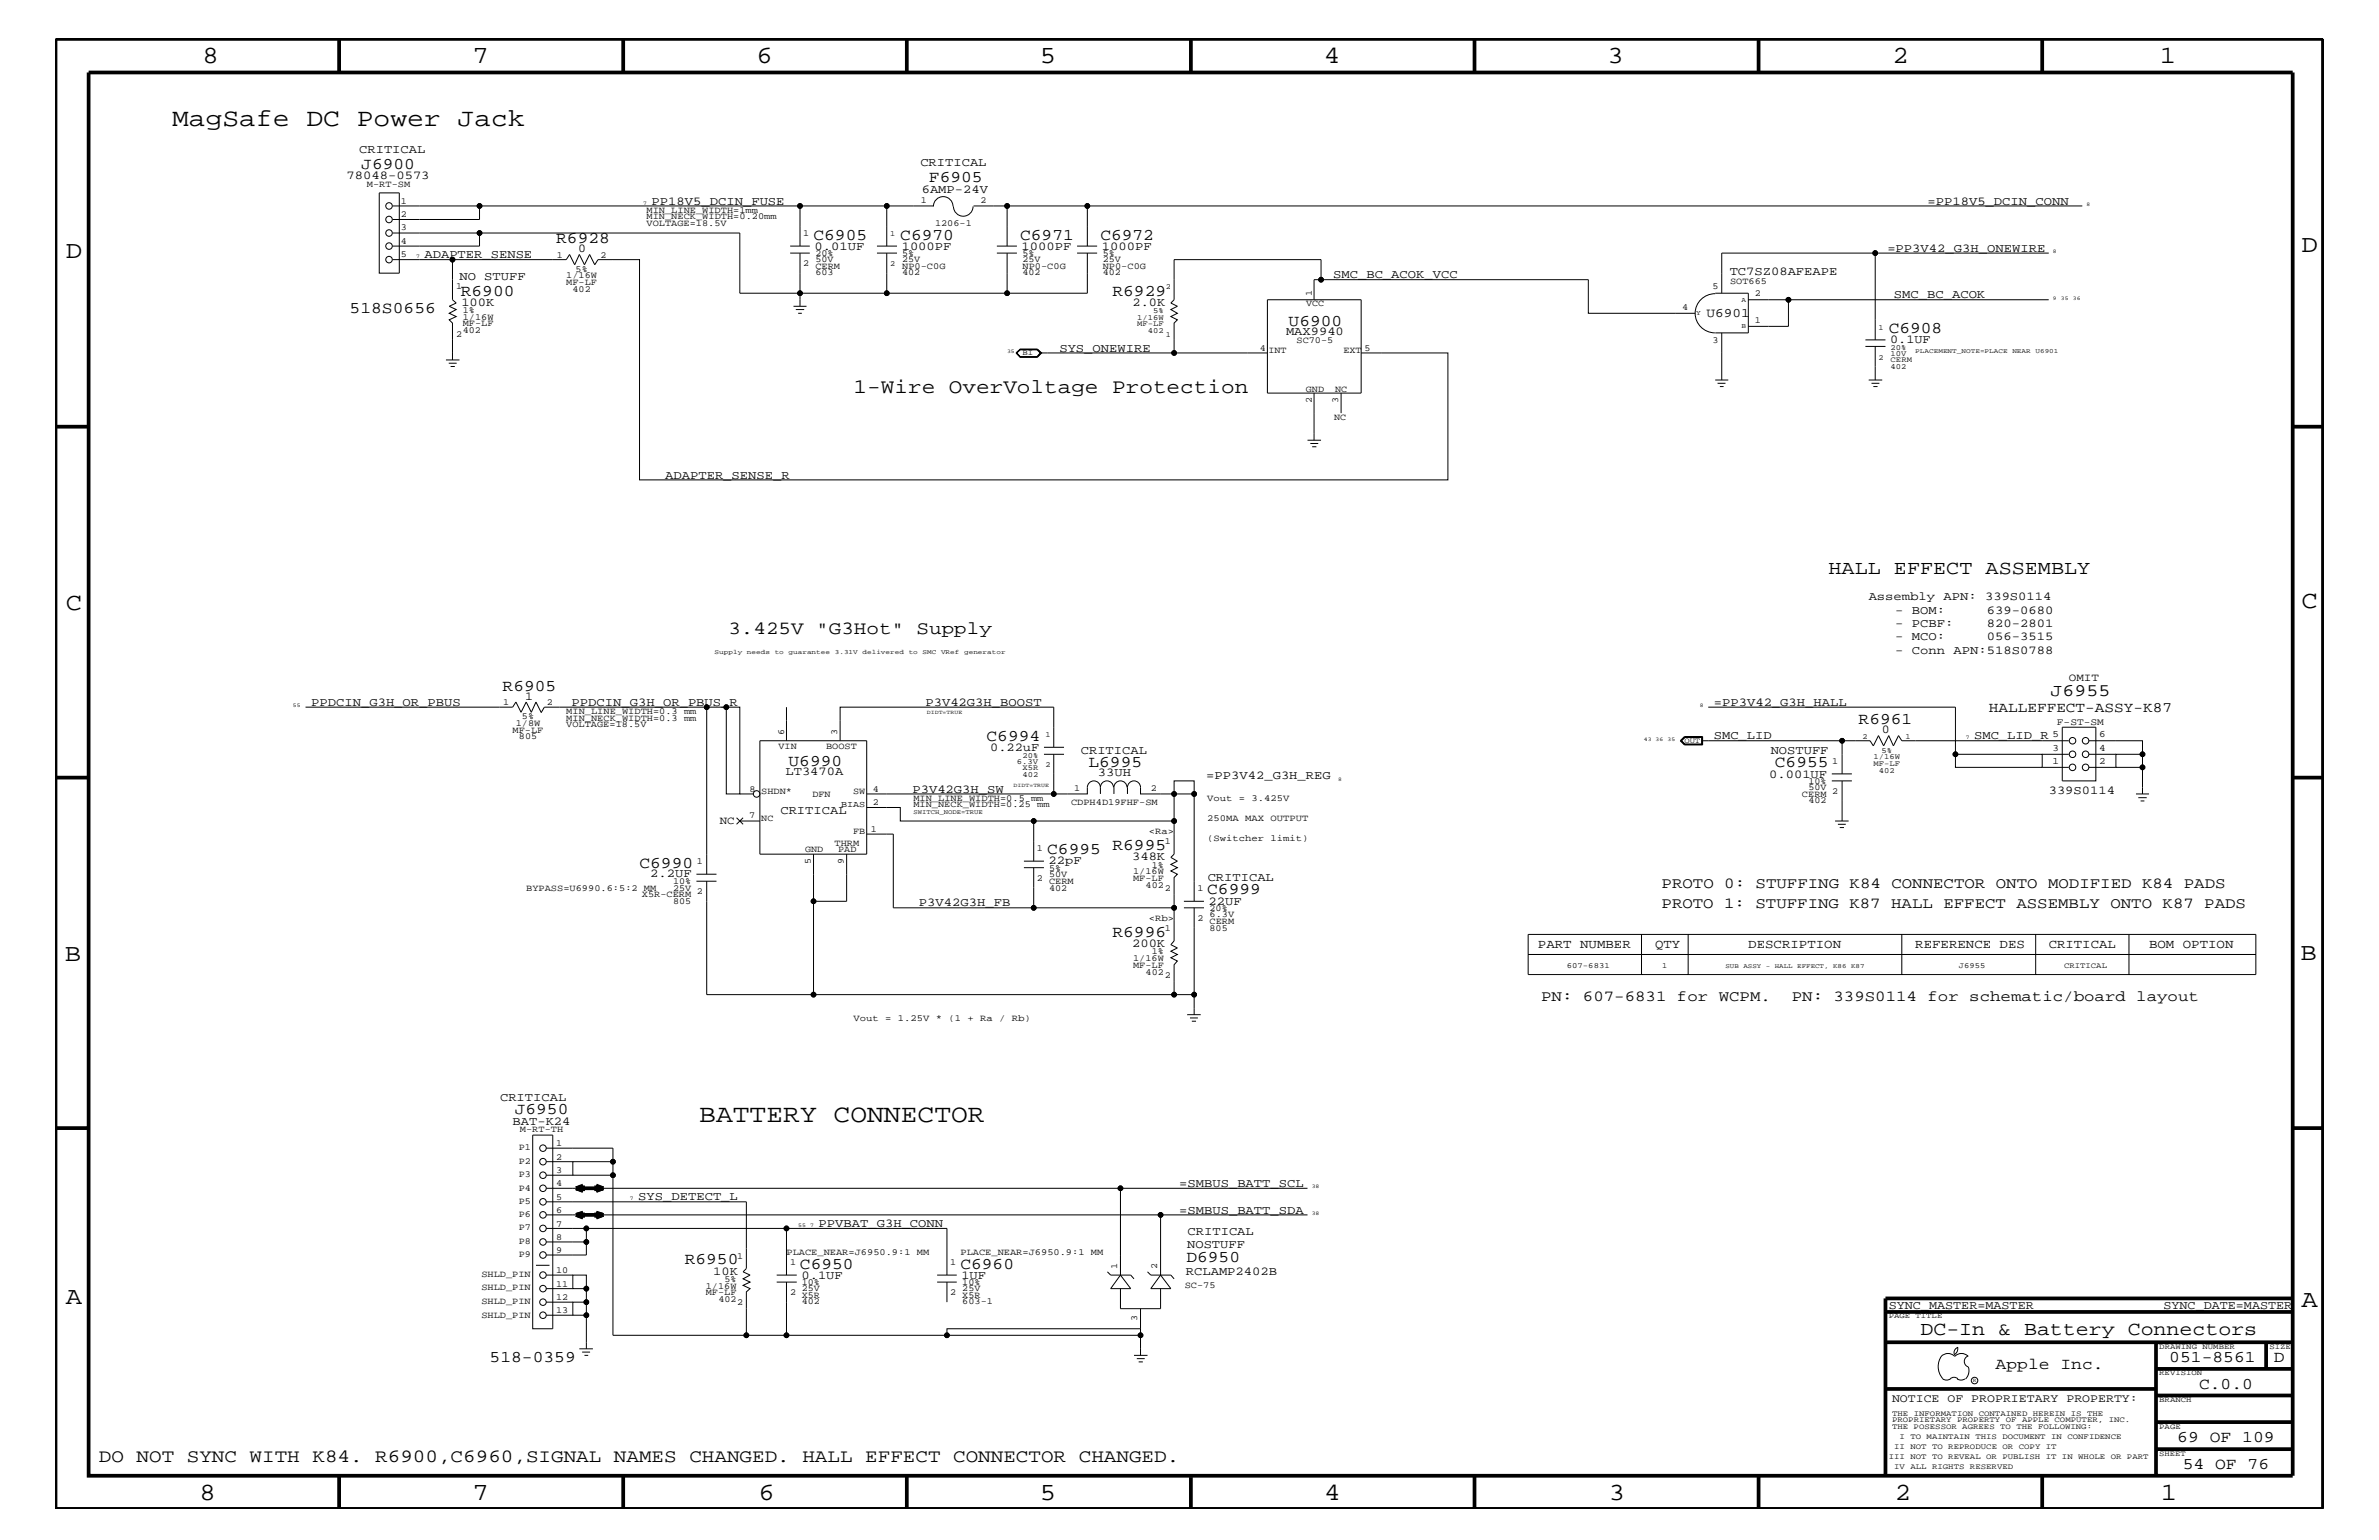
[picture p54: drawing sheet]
<svg xmlns="http://www.w3.org/2000/svg" width="432mm" height="279mm" viewBox="0 0 432 279" stroke-linecap="round" stroke-linejoin="round" font-family="sans-serif">
<defs><g id="words">
<g font-size="4.6">
<text x="31.2" y="22.9">MagSafe DC Power Jack</text>
<text x="126.9" y="203.5">BATTERY CONNECTOR</text>
</g>
<g font-size="4.5">
<text x="36.7" y="11.5">8</text>
<text x="85.8" y="11.5">7</text>
<text x="137.3" y="11.5">6</text>
<text x="188.7" y="11.5">5</text>
<text x="240.3" y="11.5">4</text>
<text x="291.8" y="11.5">3</text>
<text x="343.5" y="11.5">2</text>
<text x="392" y="11.5">1</text>
<text x="11.9" y="46.8">D</text>
<text x="417.7" y="45.7">D</text>
<text x="11.9" y="110.6">C</text>
<text x="417.7" y="110.3">C</text>
<text x="11.8" y="174.3">B</text>
<text x="417.6" y="174.2">B</text>
<text x="11.9" y="236.7">A</text>
<text x="417.7" y="237.1">A</text>
<text x="36.2" y="272.1">8</text>
<text x="85.8" y="272.1">7</text>
<text x="137.7" y="272.1">6</text>
<text x="188.7" y="272.1">5</text>
<text x="240.4" y="272.1">4</text>
<text x="292" y="272.1">3</text>
<text x="343.9" y="272.1">2</text>
<text x="392.2" y="272.1">1</text>
</g>
<text font-size="3.7" x="154.9" y="71.3">1-Wire OverVoltage Protection</text>
<g font-size="3.6">
<text x="331.9" y="104.1">HALL EFFECT ASSEMBLY</text>
<text x="348.6" y="242.3">DC-In &amp; Battery Connectors</text>
</g>
<g font-size="3.4">
<text x="132.2" y="115">3.425V &quot;G3Hot&quot; Supply</text>
<text x="17.9" y="265.3">DO NOT SYNC WITH K84. R6900,C6960,SIGNAL NAMES CHANGED. HALL EFFECT CONNECTOR CHANGED.</text>
</g>
<text font-size="3.2" x="372.2" y="126.4">J6955</text>
<g font-size="3">
<text x="65.6" y="30.6">J6900</text>
<text x="168.6" y="33">F6905</text>
<text x="101" y="44.1">R6928</text>
<text x="147.7" y="43.5">C6905</text>
<text x="163.4" y="43.5">C6970</text>
<text x="185.2" y="43.5">C6971</text>
<text x="199.7" y="43.5">C6972</text>
<text x="83.7" y="53.6">R6900</text>
<text x="201.9" y="53.6">R6929</text>
<text x="63.5" y="56.8">518S0656</text>
<text x="233.9" y="59.1">U6900</text>
<text x="342.8" y="60.4">C6908</text>
<text x="91.2" y="125.3">R6905</text>
<text x="337.4" y="131.3">R6961</text>
<text x="179.1" y="134.4">C6994</text>
<text x="143.1" y="139">U6990</text>
<text x="197.6" y="139.1">L6995</text>
<text x="322.2" y="139.2">C6955</text>
<text x="190.1" y="155">C6995</text>
<text x="201.9" y="154.3">R6995</text>
<text x="116.1" y="157.4">C6990</text>
<text x="219.1" y="162.2">C6999</text>
<text x="201.9" y="170">R6996</text>
<text x="93.4" y="202.1">J6950</text>
<text x="124.3" y="229.4">R6950</text>
<text x="145.2" y="230.2">C6950</text>
<text x="174.3" y="230.2">C6960</text>
<text x="215.3" y="229">D6950</text>
<text x="88.9" y="247.1">518-0359</text>
<text x="362.2" y="248.4">Apple Inc.</text>
<text x="393.7" y="247.1">051-8561</text>
<text x="399.2" y="252">C.0.0</text>
<text x="412.7" y="247.1">D</text>
<text x="395.2" y="261.6">69 OF 109</text>
<text x="396.2" y="266.6">54 OF 76</text>
</g>
<g font-size="2.8">
<text x="301.6" y="161.1">PROTO 0: STUFFING K84 CONNECTOR ONTO MODIFIED K84 PADS</text>
<text x="301.6" y="164.7">PROTO 1: STUFFING K87 HALL EFFECT ASSEMBLY ONTO K87 PADS</text>
<text x="279.7" y="181.6">PN: 607-6831 for WCPM.</text>
<text x="325.2" y="181.6">PN: 339S0114 for schematic/board layout</text>
</g>
<text font-size="2.6" x="361" y="129.1">HALLEFFECT-ASSY-K87</text>
<text font-size="2.4" x="309.8" y="57.4">U6901</text>
<g font-size="2.3">
<text x="279.1" y="172">PART NUMBER</text>
<text x="300.4" y="172">QTY</text>
<text x="317.3" y="172">DESCRIPTION</text>
<text x="347.6" y="172">REFERENCE DES</text>
<text x="371.9" y="172">CRITICAL</text>
<text x="390.1" y="172">BOM OPTION</text>
</g>
<g font-size="2.2">
<text x="65.2" y="27.7">CRITICAL</text>
<text x="62.9" y="32.5">78048-0573</text>
<text x="167" y="30.2">CRITICAL</text>
<text x="167.3" y="35">6AMP-24V</text>
<text x="118.3" y="37.2">PP18V5_DCIN_FUSE</text>
<text x="349.8" y="37.2">=PP18V5_DCIN_CONN</text>
<text x="77" y="46.8">ADAPTER_SENSE</text>
<text x="104.9" y="45.7">0</text>
<text x="147.8" y="45.3">0.01UF</text>
<text x="163.7" y="45.3">1000PF</text>
<text x="185.4" y="45.3">1000PF</text>
<text x="200" y="45.3">1000PF</text>
<text x="342.6" y="45.7">=PP3V42_G3H_ONEWIRE</text>
<text x="83.4" y="50.7">NO STUFF</text>
<text x="242" y="50.5">SMC_BC_ACOK_VCC</text>
<text x="313.9" y="50">TC7SZ08AFEAPE</text>
<text x="83.7" y="55.5">100K</text>
<text x="205.6" y="55.5">2.0K</text>
<text x="343.7" y="54.1">SMC_BC_ACOK</text>
<text x="192.3" y="63.9">SYS_ONEWIRE</text>
<text x="233.4" y="60.8">MAX9940</text>
<text x="343.1" y="62.3">0.1UF</text>
<text x="120.7" y="86.9">ADAPTER_SENSE_R</text>
<text x="339.2" y="108.9">Assembly APN: 339S0114</text>
<text x="344" y="113.7">- PCBF:</text>
<text x="344" y="111.4">- BOM:</text>
<text x="360.6" y="113.7">820-2801</text>
<text x="360.6" y="111.4">639-0680</text>
<text x="344" y="118.6">- Conn APN:518S0788</text>
<text x="344" y="116.2">- MCO:</text>
<text x="360.6" y="116.2">056-3515</text>
<text x="56.5" y="128">PPDCIN_G3H_OR_PBUS</text>
<text x="95.3" y="127">1</text>
<text x="103.7" y="128">PPDCIN_G3H_OR_PBUS_R</text>
<text x="168" y="128">P3V42G3H_BOOST</text>
<text x="311.1" y="128">=PP3V42_G3H_HALL</text>
<text x="179.7" y="136.2">0.22uF</text>
<text x="196.2" y="136.8">CRITICAL</text>
<text x="311.1" y="134.1">SMC_LID</text>
<text x="321.4" y="136.8">NOSTUFF</text>
<text x="341.6" y="133">0</text>
<text x="358.3" y="134.1">SMC_LID_R</text>
<text x="142.6" y="140.7">LT3470A</text>
<text x="165.6" y="143.9">P3V42G3H_SW</text>
<text x="199.3" y="140.8">33UH</text>
<text x="218.9" y="141.4">=PP3V42_G3H_REG</text>
<text x="321.1" y="141.1">0.001UF</text>
<text x="141.6" y="147.7">CRITICAL</text>
<text x="371.9" y="144">339S0114</text>
<text x="118" y="159.2">2.2UF</text>
<text x="190.3" y="156.8">22pF</text>
<text x="205.5" y="156.1">348K</text>
<text x="219.2" y="159.9">CRITICAL</text>
<text x="166.8" y="164.5">P3V42G3H_FB</text>
<text x="219.4" y="164.1">22UF</text>
<text x="205.5" y="171.8">200K</text>
<text x="90.8" y="199.8">CRITICAL</text>
<text x="93" y="204.1">BAT-K24</text>
<text x="214" y="215.3">=SMBUS_BATT_SCL</text>
<text x="115.8" y="217.8">SYS_DETECT_L</text>
<text x="214" y="220.2">=SMBUS_BATT_SDA</text>
<text x="148.6" y="222.6">PPVBAT_G3H_CONN</text>
<text x="215.5" y="226.5">NOSTUFF</text>
<text x="215.6" y="224.1">CRITICAL</text>
<text x="129.5" y="231.3">10K</text>
<text x="145.5" y="232">0.1UF</text>
<text x="174.5" y="232">1UF</text>
<text x="215.2" y="231.3">RCLAMP2402B</text>
<text x="342.8" y="237.4">SYNC_MASTER=MASTER</text>
<text x="392.7" y="237.4">SYNC_DATE=MASTER</text>
</g>
<text font-size="2.1" x="343.4" y="254.4">NOTICE OF PROPRIETARY PROPERTY:</text>
<g font-size="2">
<text x="375.5" y="123.5">OMIT</text>
<text x="130.6" y="149.5">NC</text>
</g>
<g font-size="1.8">
<text x="373.3" y="131.6">F-ST-SM</text>
<text x="372.5" y="136.2">3</text>
<text x="372.5" y="133.8">5</text>
<text x="381" y="136.2">4</text>
<text x="381" y="133.8">6</text>
<text x="372.5" y="138.6">1</text>
<text x="381" y="138.6">2</text>
</g>
<g font-size="1.7">
<text x="66.6" y="34">M-RT-SM</text>
<text x="72.7" y="41.8">3</text>
<text x="72.7" y="39.3">2</text>
<text x="72.7" y="36.9">1</text>
<text x="117.3" y="38.6">MIN_LINE_WIDTH=1mm</text>
<text x="117.3" y="39.8">MIN_NECK_WIDTH=0.20mm</text>
<text x="117.3" y="41">VOLTAGE=18.5V</text>
<text x="167.1" y="36.8">1</text>
<text x="169.7" y="41">1206-1</text>
<text x="178" y="36.8">2</text>
<text x="72.7" y="44.2">4</text>
<text x="72.7" y="46.6">5</text>
<text x="101.1" y="46.8">1</text>
<text x="109" y="46.8">2</text>
<text x="145.8" y="42.9">1</text>
<text x="148" y="46.5">20%</text>
<text x="148" y="47.6">50V</text>
<text x="163.7" y="46.5">5%</text>
<text x="163.7" y="47.6">25V</text>
<text x="185.6" y="47.6">25V</text>
<text x="185.6" y="46.5">5%</text>
<text x="200.2" y="47.6">25V</text>
<text x="200.2" y="46.5">5%</text>
<text x="82.8" y="52.5">1</text>
<text x="102.8" y="51.7">MF-LF</text>
<text x="102.8" y="50.5">1/16W</text>
<text x="103.9" y="52.9">402</text>
<text x="104.5" y="49.3">5%</text>
<text x="145.8" y="48.3">2</text>
<text x="148" y="48.8">CERM</text>
<text x="148" y="50">603</text>
<text x="163.7" y="48.8">NP0-C0G</text>
<text x="163.7" y="50">402</text>
<text x="185.6" y="50">402</text>
<text x="185.6" y="48.8">NP0-C0G</text>
<text x="200.2" y="50">402</text>
<text x="200.2" y="48.8">NP0-C0G</text>
<text x="238.1" y="53.8" transform="rotate(-90 238.1 53.8)">1</text>
<text x="310.8" y="52.5">5</text>
<text x="314" y="51.5">SOT665</text>
<text x="318.5" y="53.8">2</text>
<text x="84" y="56.8">1%</text>
<text x="84" y="59.2">MF-LF</text>
<text x="84" y="58">1/16W</text>
<text x="237.1" y="55.6">VCC</text>
<text x="305.3" y="56.2">4</text>
<text x="318.5" y="58.6">1</text>
<text x="82.8" y="61.1">2</text>
<text x="84" y="60.4">402</text>
<text x="228.7" y="63.6">4</text>
<text x="230.2" y="64">INT</text>
<text x="235.3" y="62.3">SC70-5</text>
<text x="243.8" y="64">EXT</text>
<text x="247.6" y="63.6">5</text>
<text x="310.8" y="62.3">3</text>
<text x="237" y="71.1">GND</text>
<text x="242.3" y="71.1">NC</text>
<text x="238.1" y="73.1" transform="rotate(-90 238.1 73.1)">2</text>
<text x="242.1" y="76.2">NC</text>
<text x="242.9" y="73.2" transform="rotate(-90 242.9 73.2)">3</text>
<text x="91.4" y="128">1</text>
<text x="93.6" y="131.7">1/8W</text>
<text x="94.7" y="130.5">5%</text>
<text x="99.2" y="128">2</text>
<text x="102.8" y="131.9">VOLTAGE=18.5V</text>
<text x="102.8" y="129.6">MIN_LINE_WIDTH=0.3 mm</text>
<text x="102.8" y="130.8">MIN_NECK_WIDTH=0.3 mm</text>
<text x="93" y="133">MF-LF</text>
<text x="94.2" y="134.1">805</text>
<text x="141.3" y="135.8">VIN</text>
<text x="142.3" y="133.3" transform="rotate(-90 142.3 133.3)">6</text>
<text x="149.9" y="135.8">BOOST</text>
<text x="152" y="133.3" transform="rotate(-90 152 133.3)">3</text>
<text x="136.1" y="143.6">8</text>
<text x="158.4" y="143.6">4</text>
<text x="195" y="143.5">1</text>
<text x="208.9" y="143.5">2</text>
<text x="328.3" y="142.3">10%</text>
<text x="328.3" y="143.4">50V</text>
<text x="332.6" y="138.6">1</text>
<text x="136" y="148.4">7</text>
<text x="138.2" y="149">NC</text>
<text x="138.2" y="144">SHDN*</text>
<text x="147.4" y="144.6">DFN</text>
<text x="154.9" y="144">SW</text>
<text x="158.4" y="146">2</text>
<text x="165.8" y="146.5">MIN_NECK_WIDTH=0.25 mm</text>
<text x="165.8" y="145.3">MIN_LINE_WIDTH=0.5 mm</text>
<text x="194.4" y="146">CDPH4D19FHF-SM</text>
<text x="219.1" y="145.3">Vout = 3.425V</text>
<text x="219.1" y="149">250MA MAX OUTPUT</text>
<text x="327.1" y="144.6">CERM</text>
<text x="328.3" y="145.7">402</text>
<text x="332.6" y="144">2</text>
<text x="146.1" y="154.5">GND</text>
<text x="151.5" y="153.4">THRM</text>
<text x="152.1" y="154.6">PAD</text>
<text x="154.9" y="151.3">FB</text>
<text x="158.1" y="150.9">1</text>
<text x="188.2" y="154.4">1</text>
<text x="208.5" y="151.3">&lt;Ra&gt;</text>
<text x="211.4" y="153.2">1</text>
<text x="219.1" y="152.6">(Switcher limit)</text>
<text x="95.5" y="161.7">BYPASS=U6990.6:5:2 MM</text>
<text x="122.2" y="161.6">25V</text>
<text x="122.2" y="160.5">10%</text>
<text x="126.5" y="156.8">1</text>
<text x="147.2" y="156.8" transform="rotate(-90 147.2 156.8)">5</text>
<text x="153.2" y="156.8" transform="rotate(-90 153.2 156.8)">9</text>
<text x="188.2" y="159.9">2 CERM</text>
<text x="190.4" y="161.6">402</text>
<text x="190.4" y="158">5%</text>
<text x="190.4" y="159.1">50V</text>
<text x="205.7" y="158.6">1/16W</text>
<text x="205.7" y="159.9">MF-LF</text>
<text x="207.9" y="161.1">402</text>
<text x="209" y="157.4">1%</text>
<text x="211.4" y="161.7">2</text>
<text x="217.3" y="161.7">1</text>
<text x="116.5" y="162.8">X5R-CERM</text>
<text x="122.2" y="163.9">805</text>
<text x="126.5" y="162.2">2</text>
<text x="208.5" y="167.1">&lt;Rb&gt;</text>
<text x="217.3" y="167.1">2</text>
<text x="219.5" y="167.6">CERM</text>
<text x="219.5" y="166.4">6.3V</text>
<text x="219.5" y="165.3">20%</text>
<text x="209" y="173.2">1%</text>
<text x="211.4" y="168.9">1</text>
<text x="219.5" y="168.9">805</text>
<text x="205.7" y="175.6">MF-LF</text>
<text x="205.7" y="174.4">1/16W</text>
<text x="207.9" y="176.8">402</text>
<text x="211.4" y="177.4">2</text>
<text x="154.9" y="185.3">Vout = 1.25V * (1 + Ra / Rb)</text>
<text x="94.1" y="208.7">P1</text>
<text x="94.4" y="205.4">M-RT-TH</text>
<text x="100.9" y="208">1</text>
<text x="94.1" y="213.6">P3</text>
<text x="94.1" y="211.1">P2</text>
<text x="100.9" y="212.8">3</text>
<text x="100.9" y="215.3">4</text>
<text x="100.9" y="210.4">2</text>
<text x="94.1" y="216">P4</text>
<text x="94.1" y="218.4">P5</text>
<text x="94.1" y="220.8">P6</text>
<text x="100.9" y="217.7">5</text>
<text x="100.9" y="220.1">6</text>
<text x="94.1" y="223.2">P7</text>
<text x="94.1" y="225.7">P8</text>
<text x="100.9" y="222.5">7</text>
<text x="100.9" y="224.9">8</text>
<text x="100.9" y="227.4">9</text>
<text x="142.7" y="227.7">PLACE_NEAR=J6950.9:1 MM</text>
<text x="174.3" y="227.7">PLACE_NEAR=J6950.9:1 MM</text>
<text x="87.4" y="231.8">SHLD_PIN</text>
<text x="94.1" y="228.1">P9</text>
<text x="100.9" y="231">10</text>
<text x="100.9" y="233.5">11</text>
<text x="128.1" y="233.8">1/16W</text>
<text x="131.5" y="232.6">5%</text>
<text x="133.8" y="228.4">1</text>
<text x="143.4" y="229.6">1</text>
<text x="145.5" y="233.2">10%</text>
<text x="172.5" y="229.6">1</text>
<text x="174.7" y="233.2">10%</text>
<text x="202.8" y="230.2" transform="rotate(-90 202.8 230.2)">1</text>
<text x="210.1" y="230.2" transform="rotate(-90 210.1 230.2)">2</text>
<text x="215.1" y="233.6">SC-75</text>
<text x="87.4" y="234.1">SHLD_PIN</text>
<text x="87.4" y="236.6">SHLD_PIN</text>
<text x="87.4" y="239">SHLD_PIN</text>
<text x="100.9" y="235.8">12</text>
<text x="100.9" y="238.3">13</text>
<text x="128.1" y="235">MF-LF</text>
<text x="130.4" y="236.2">402</text>
<text x="133.8" y="236.8">2</text>
<text x="143.4" y="235">2</text>
<text x="145.5" y="235.5">X5R</text>
<text x="145.5" y="236.7">402</text>
<text x="145.5" y="234.3">25V</text>
<text x="172.5" y="235">2</text>
<text x="174.7" y="234.3">25V</text>
<text x="174.7" y="235.5">X5R</text>
<text x="174.7" y="236.7">603-1</text>
<text x="206.4" y="239.7" transform="rotate(-90 206.4 239.7)">3</text>
</g>
<text font-size="1.6" x="152.7" y="146.5">BIAS</text>
<g font-size="1.4">
<text x="161.5" y="42.9">1</text>
<text x="161.5" y="48.3">2</text>
<text x="211.6" y="52.5">2</text>
<text x="206.4" y="58">1/16W</text>
<text x="206.4" y="59.2">MF-LF</text>
<text x="209.3" y="56.8">5%</text>
<text x="341" y="59.8">1</text>
<text x="185.6" y="64.5">BI</text>
<text x="208.4" y="60.4">402</text>
<text x="211.6" y="61.1">1</text>
<text x="341" y="65.3">2</text>
<text x="343.2" y="64.5">10V</text>
<text x="343.2" y="63.4">20%</text>
<text x="343.2" y="65.7">CERM</text>
<text x="343.2" y="67">402</text>
<text x="185.6" y="137.4">20%</text>
<text x="189.7" y="133.8">1</text>
<text x="305.7" y="134.7">OUT</text>
<text x="338.1" y="134.1">2</text>
<text x="340.1" y="137.8">1/16W</text>
<text x="341.5" y="136.6">5%</text>
<text x="345.9" y="134.1">1</text>
<text x="184.6" y="138.5">6.3V</text>
<text x="185.6" y="139.7">X5R</text>
<text x="185.6" y="140.9">402</text>
<text x="189.7" y="139.2">2</text>
<text x="340.1" y="139">MF-LF</text>
<text x="341" y="140.2">402</text>
<text x="284.4" y="175.6">607-6831</text>
<text x="301.7" y="175.6">1</text>
<text x="355.6" y="175.6">J6955</text>
<text x="374.7" y="175.6">CRITICAL</text>
<text x="342.8" y="239.2">PAGE TITLE</text>
<text x="391.9" y="244.7">DRAWING NUMBER</text>
<text x="411.9" y="244.7">SIZE</text>
<text x="391.9" y="249.5">REVISION</text>
<text x="343.4" y="256.8">THE INFORMATION CONTAINED HEREIN IS THE</text>
<text x="391.9" y="254.4">BRANCH</text>
<text x="343.4" y="259.3">THE POSESSOR AGREES TO THE FOLLOWING:</text>
<text x="343.4" y="258">PROPRIETARY PROPERTY OF APPLE COMPUTER, INC.</text>
<text x="343.8" y="262.9">II NOT TO REPRODUCE OR COPY IT</text>
<text x="344.8" y="261.1">I TO MAINTAIN THIS DOCUMENT IN CONFIDENCE</text>
<text x="391.9" y="259.3">PAGE</text>
<text x="342.8" y="264.7">III NOT TO REVEAL OR PUBLISH IT IN WHOLE OR PART</text>
<text x="343.8" y="266.6">IV ALL RIGHTS RESERVED</text>
<text x="391.9" y="264.1">SHEET</text>
</g>
<g font-size="1.3">
<text x="307.8" y="57.2">Y</text>
<text x="316.1" y="59.5">B</text>
<text x="316.1" y="54.7">A</text>
</g>
<g font-size="1.2">
<text x="347.6" y="64">PLACEMENT_NOTE=PLACE</text>
<text x="365.2" y="64">NEAR</text>
<text x="369.4" y="64">U6901</text>
<text x="129.7" y="118.6">Supply</text>
<text x="135.6" y="118.6">needs</text>
<text x="140.6" y="118.6">to</text>
<text x="143.1" y="118.6">guarantee</text>
<text x="151.5" y="118.6">3.31V delivered</text>
<text x="164.9" y="118.6">to</text>
<text x="167.4" y="118.6">SMC</text>
<text x="170.8" y="118.6">VRef</text>
<text x="175" y="118.6">generator</text>
<text x="165.8" y="147.7">SWITCH_NODE=TRUE</text>
<text x="313.2" y="175.6">SUB ASSY - HALL EFFECT, K86 K87</text>
</g>
<g font-size="1">
<text x="116.8" y="37.2">7</text>
<text x="378.7" y="37.4">8</text>
<text x="75.5" y="46.8">7</text>
<text x="372.6" y="45.9">8</text>
<text x="372.6" y="54.4">9</text>
<text x="374.1" y="54.4">35</text>
<text x="376.3" y="54.4">36</text>
<text x="182.8" y="64">35</text>
<text x="53.2" y="128.3">55</text>
<text x="168.2" y="129.6">DIDT=TRUE</text>
<text x="308.5" y="128.3">8</text>
<text x="298.4" y="134.4">43 36</text>
<text x="302.7" y="134.4">35</text>
<text x="356.8" y="134.1">7</text>
<text x="184" y="142.9">DIDT=TRUE</text>
<text x="242.9" y="141.7">8</text>
<text x="238.1" y="215.6">38</text>
<text x="114.3" y="217.8">7</text>
<text x="238.1" y="220.4">38</text>
<text x="144.9" y="222.6">55</text>
<text x="147.1" y="222.6">7</text>
<text x="358.1" y="250.7">R</text>
</g>
</g></defs>
<g fill="none" stroke="#000" stroke-width=".18">
<path d="M68.8 35h3.7v14.6h-3.7zM71.3 37.4h15.7v2.4h-15.7M87 37.4h58.2M161 37.4h-15.8v7.2M169.4 37.5a1.78 1.78 0 0 1 1.8-1.8 1.78 1.78 0 0 1 1.8 1.8M169.4 37.4h-8.4v7.2M173.1 37.5a1.78 1.78 0 0 0 1.7 1.7 1.78 1.78 0 0 0 1.8-1.7M176.7 37.4h6.1v7.2M182.8 37.4h195.2M197.4 37.4v7.2M71.3 42.3h63v10.9h10.9v-7.3M71.3 47.1h10.8"/>
<path d="M87 42.3v2.3h-15.7M143.4 45.9h3.6M143.4 44.6h3.6M144 55.6h2.4M144.4 56.2h1.6M144.9 56.8h.6M159.2 45.9h3.6M159.2 44.6h3.6M161 45.9v7.3h-15.8v2.4M180.9 45.9h3.7M180.9 44.6h3.7M182.8 45.9v7.3"/>
<path d="M195.5 45.9h3.6M195.5 44.6h3.6M197.4 45.9v7.3h-36.4M230 54.4h17.1v16.9h-17.1zM238.5 54.4v-3.7h49.8v6.1h19.4M239.8 50.7v-3.6h-26.7v7.3l-.6 .6 1.2 .6-1.2 .6 1.2 .6-1.2 .6 1.2 .6-.6 .6v5.4h16.9M311.3 53.3a3.6 3.6 0 0 0-3.6 3.5 3.6 3.6 0 0 0 3.6 3.6M311.3 53.2h6v7.2h-6M317.3 54.4h54.6M324.6 54.4v4.8h-7.3M340.4 45.9h-27.9v7.3M371.9 45.9h-31.5v15.8"/>
<path d="M80.9 65.3h2.5M81.4 65.9h1.5M81.8 66.5h.8M184.5 64l.7-.6h3.1l.6 .6-.6 .7h-3.1zM184.5 64l.7 .8h3.1M185.2 63.4h3l.6 .6-.6 .7h-3l-.6-.7zM188.3 63.4h-3.1l-.7 .6M188.3 63.4h-3.1l-.8 .6 .8 .8h3.1M188.3 63.4l.8 .6-.8 .8M188.3 63.4l.7 .6-.7 .8M188.8 64h24.3M237.3 79.9h2.5"/>
<path d="M238.5 71.3v8.6M243.4 71.3v3.7M247.1 64h15.7v23.1h-146.7v-40h-7.6l-.5 .9-1-1.8-.9 1.8-.9-1.8-.9 1.8-.9-1.8-.6 .9h-20.7v7.3l.7 .6-1.3 .6 1.3 .6-1.3 .6 1.3 .6-1.3 .6 .6 .6v6.7M311.3 68.9h2.4M311.7 69.5h1.5M312.2 70.1h.6M312.5 60.4v8.5M338.6 62.9h3.6M338.6 61.7h3.6M339.2 68.9h2.4M339.7 69.5h1.4M340 70.1h.8"/>
<path d="M340.4 62.9v6M237.8 80.5h1.5M238.2 81.1h.7M55.5 128.3h37.5l.6-.9 1 1.8 .9-1.8 .9 1.8 .9-1.8 .9 1.8M128.3 128.3v30.3M131.8 128.3h2.5v15.7h-2.5zM131.8 128.3h-33l-.6 1M137.9 134.4h19.4v20.6h-19.4zM142.7 128.3v6.1M152.5 134.4v-6.1h38.8v7.3M189.5 136.8h3.6M189.5 135.6h3.6"/>
<path d="M191.3 136.8v7.2h6.1v-1.1a1.19 1.19 0 0 1 1.1-1.2 1.19 1.19 0 0 1 1.2 1.2M305 134.4l.7-.8h3.3v1.6h-3.3zM305.8 133.7h3.1v1.4h-3.1M305.8 133.8h3.1v1.2h-3.1l-.6-.6zM305.8 133.7l-.7 .7 .7 .7M308.9 134.4h25.4M310 128.3h44.9v8.5M354.9 136.8h15.8v2.4h-15.8zM370.7 136.8h4.8M370.7 139.2h4.8M374.3 131.9h6.1v9.8h-6.1zM375.5 134.4h-30.3l-.6-.9-.9 1.8-.9-1.8-.9 1.8-.9-1.8-1 1.8-.6-.9h-5.1v6"/>
<path d="M379.1 134.4h9.8v2.4M379.1 136.8h4.9M379.1 139.2h4.9M384 136.8h4.9v2.4h-4.9zM388.9 139.2v4.8M126.4 159.9h3.6M126.4 158.6h3.6M128.3 159.9v20.6h84.8M133.7 148.4l1.2 1.1M134.3 149h3.6M134.3 144h2.4M134.9 148.4l-1.2 1.1"/>
<path d="M147.7 155v25.5M153.7 155v8.5h-6M157.3 151.3h4.8v13.4h25.5v-7.3M157.3 146.5h6.1v2.5h24.2v7.2M157.3 144h34M185.8 157.4h3.7M185.8 156.2h3.7M187.6 149h25.5M199.7 142.9a1.19 1.19 0 0 1 1.2-1.2 1.19 1.19 0 0 1 1.2 1.2M199.7 142.9v1.1M204.6 142.9a1.19 1.19 0 0 0-1.2-1.2 1.19 1.19 0 0 0-1.2 1.2v1.1M204.6 144v-1.1a1.19 1.19 0 0 1 1.2-1.2 1.19 1.19 0 0 1 1.2 1.2v1.1h6.1v5"/>
<path d="M213.1 141.7h3.6v2.3h-3.6zM213.1 149v6l-.6 .6 1.2 .6-1.2 .6 1.2 .6-1.2 .6 1.2 .6-.6 .6v11.5l-.6 .7 1.2 .6-1.2 .6 1.2 .6-1.2 .6 1.2 .6-.6 .6v5.5h3.6M216.7 144v19.5M332.5 141.7h3.6M332.5 140.4h3.6M333.1 149h2.4M333.6 149.5h1.4M333.9 150.1h.8M334.3 141.7v7.3M387.7 144h2.4M388.1 144.7h1.5M388.5 145.3h.7"/>
<path d="M187.6 164.7h25.5M214.9 164.7h3.6M214.9 163.5h3.6M216.7 164.7v19.4M277.4 173.2h132M277.4 169.5h132v7.3h-132zM297.9 169.5v7.3M306.4 169.5v7.3M345.2 169.5v7.3M369.5 169.5v7.3M386.4 169.5v7.3M215.5 184.1h2.4"/>
<path d="M216 184.7h1.4M216.3 185.3h.8M96.7 205.9h3.6v35.2h-3.6zM99.1 218h36.4v12.2l-.6 .5 1.2 .6-1.2 .7 1.2 .6-1.2 .6 1.2 .6-.6 .6v7.9h7.2M99.1 215.6h138.2M99.1 213.2h4.9M99.1 210.8h4.9M99.1 208.3h12.2v2.5M104 210.8h7.3v2.4h-7.3zM111.3 213.2v29.1h24.2M203.4 215.6v15.7M97.3 229.6h2.4"/>
<path d="M99.1 231.3h4.9M99.1 233.8h4.9M99.1 238.6h4.9M99.1 236.2h4.9M99.1 220.4h138.2M99.1 222.9h43.6M104 236.2h2.4v2.4h-2.4zM104 231.3h2.4v2.5h-2.4zM106.4 222.9v2.4h-7.3M106.4 225.3v2.4h-7.3M106.4 233.8v2.4M106.4 238.6v6.1"/>
<path d="M141 232.6h3.6M141 231.3h3.6M142.7 232.6v9.7h29.2M142.7 231.3v-8.4h29.2v8.4M170.1 232.6h3.6M170.1 231.3h3.6M171.9 232.6v3.6M201 230.7l.6 .6h3.6l.6 .7M203.4 233.8v3.6h7.3v-3.6M203.4 231.3l1.8 2.5h-3.6zM207 237.4v3.7M208.3 230.7l.6 .6h3.6l.6 .7"/>
<path d="M210.7 231.3l1.8 2.5h-3.6zM210.7 220.4v10.9M105.2 244.7h2.4M105.7 245.3h1.4M106.1 245.9h.7M171.9 241.1h35.1v1.2h-35.1zM205.8 245.9h2.5M206.3 246.5h1.5M206.7 247.1h.7M207 242.3v3.6M352.3 246.1a1.69 1.69 0 0 1 2.5 0 1.72 1.72 0 0 1 2.4 0M352.4 246a3.2 3.2 0 0 0 .4 4.3l.8 .1 .4-.2"/>
<path d="M354 250.2l.7-.3 .7 .3M355.2 250.2l.7 .2 .7-.2M355.3 244.4v.3a1.18 1.18 0 0 1-.6 1.1M355.4 244.4a.99 .99 0 0 0-.6 1.4M357.2 246a1.04 1.04 0 0 0-.7 1 1.04 1.04 0 0 0 .7 1M357.3 248l.1 .7a2.11 2.11 0 0 1-.6 1.5"/>
<circle cx="70.6" cy="37.4" r=".59"/>
<circle cx="70.6" cy="39.8" r=".59"/>
<circle cx="87" cy="37.4" r=".42"/>
<circle cx="145.2" cy="37.4" r=".42"/>
<circle cx="161" cy="37.4" r=".42"/>
<circle cx="182.8" cy="37.4" r=".42"/>
<circle cx="197.4" cy="37.4" r=".42"/>
<circle cx="70.6" cy="47.1" r=".59"/>
<circle cx="70.6" cy="44.6" r=".59"/>
<circle cx="70.6" cy="42.3" r=".59"/>
<circle cx="82.1" cy="47.1" r=".42"/>
<circle cx="87" cy="42.3" r=".42"/>
<circle cx="145.2" cy="53.2" r=".42"/>
<circle cx="161" cy="53.2" r=".42"/>
<circle cx="182.8" cy="53.2" r=".42"/>
<circle cx="239.8" cy="50.7" r=".42"/>
<circle cx="324.6" cy="54.4" r=".42"/>
<circle cx="340.4" cy="45.9" r=".42"/>
<circle cx="213.1" cy="64" r=".42"/>
<circle cx="128.3" cy="128.3" r=".42"/>
<circle cx="131.8" cy="128.3" r=".42"/>
<circle cx="334.3" cy="134.4" r=".42"/>
<circle cx="354.9" cy="136.8" r=".42"/>
<circle cx="376.2" cy="134.4" r=".59"/>
<circle cx="376.2" cy="136.8" r=".59"/>
<circle cx="376.2" cy="139.2" r=".59"/>
<circle cx="378.5" cy="134.4" r=".59"/>
<circle cx="378.5" cy="136.8" r=".59"/>
<circle cx="378.5" cy="139.2" r=".59"/>
<circle cx="388.9" cy="139.2" r=".42"/>
<circle cx="388.9" cy="136.8" r=".42"/>
<circle cx="137.3" cy="144" r=".59"/>
<circle cx="187.6" cy="149" r=".42"/>
<circle cx="191.3" cy="144" r=".42"/>
<circle cx="213.1" cy="149" r=".42"/>
<circle cx="213.1" cy="144" r=".42"/>
<circle cx="216.7" cy="144" r=".42"/>
<circle cx="147.7" cy="163.5" r=".42"/>
<circle cx="187.6" cy="164.7" r=".42"/>
<circle cx="213.1" cy="164.7" r=".42"/>
<circle cx="147.7" cy="180.5" r=".42"/>
<circle cx="213.1" cy="180.5" r=".42"/>
<circle cx="216.7" cy="180.5" r=".42"/>
<circle cx="98.6" cy="213.2" r=".59"/>
<circle cx="98.6" cy="210.8" r=".59"/>
<circle cx="98.6" cy="218" r=".59"/>
<circle cx="98.6" cy="208.3" r=".59"/>
<circle cx="98.6" cy="215.6" r=".59"/>
<circle cx="111.3" cy="210.8" r=".42"/>
<circle cx="111.3" cy="213.2" r=".42"/>
<circle cx="203.4" cy="215.6" r=".42"/>
<circle cx="98.6" cy="238.6" r=".59"/>
<circle cx="98.6" cy="220.4" r=".59"/>
<circle cx="98.6" cy="227.7" r=".59"/>
<circle cx="98.6" cy="231.3" r=".59"/>
<circle cx="98.6" cy="222.9" r=".59"/>
<circle cx="98.6" cy="236.2" r=".59"/>
<circle cx="98.6" cy="225.3" r=".59"/>
<circle cx="98.6" cy="233.8" r=".59"/>
<circle cx="106.4" cy="233.8" r=".42"/>
<circle cx="106.4" cy="222.9" r=".42"/>
<circle cx="106.4" cy="238.6" r=".42"/>
<circle cx="106.4" cy="225.3" r=".42"/>
<circle cx="106.4" cy="236.2" r=".42"/>
<circle cx="142.7" cy="222.9" r=".42"/>
<circle cx="210.7" cy="220.4" r=".42"/>
<circle cx="135.5" cy="242.3" r=".42"/>
<circle cx="142.7" cy="242.3" r=".42"/>
<circle cx="171.9" cy="242.3" r=".42"/>
<circle cx="207" cy="242.3" r=".42"/>
<circle cx="358.4" cy="250.5" r=".59"/>
</g>
<g fill="none" stroke="#000" stroke-width=".68" stroke-linecap="butt">
<path d="M10.1 7.1h411.5v266.7h-411.5zM16.1 13.2h400v254.5h-400zM61.6 7.1v6.1M113.1 7.1v6.1M164.6 7.1v6.1M216.2 7.1v6.1M267.6 7.1v6.1M319.2 7.1v6.1M370.7 7.1v6.1M10.1 77.4h6M416.1 77.4h5.5M10.1 141.1h6"/>
<path d="M416.1 141.1h5.5M10.1 204.7h6M104.6 215.6l1.2 .2M104.6 215.6l1.2-.5v1zM104.6 215.6h4.9M104.6 215.6l1.2 .4M105.8 215.5l-1.2 .1M105.8 215.3l-1.2 .3M108.2 215.5l1.3 .1M108.2 215.1l1.3 .5-1.3 .5zM108.2 220l1.3 .4-1.3 .5zM108.2 215.3l1.3 .3"/>
<path d="M109.5 215.6l-1.3 .2M109.5 215.6l-1.3 .4M416.1 204.7h5.5M104.6 220.4l1.2-.4v.9zM104.6 220.4l1.2 .2M104.6 220.4h4.9M104.6 220.4l1.2 .3M104.6 220.4l1.2 .4M105.8 220.3l-1.2 .1M105.8 220.2l-1.2 .2M105.8 220.1l-1.2 .3M108.2 220.3l1.3 .1"/>
<path d="M108.2 220.1l1.3 .3M108.2 220.2l1.3 .2M109.5 220.4l-1.3 .2M109.5 220.4l-1.3 .3M109.5 220.4l-1.3 .4M342.2 238h73.9M416.1 235.6h-73.9v32.1M342.2 243.5h73.9M342.2 252h49.1M391.3 243.5v24.2M391.3 258h24.8M391.3 253.2h24.8"/>
<path d="M391.3 248.4h24.8M411.3 243.5v4.9M61.6 267.7v6.1M113.1 267.7v6.1M164.6 267.7v6.1M216.2 268v5.8M267.6 267.7v6.1M319.2 267.7v6.1M370.7 267.7v6.1M391.3 262.9h24.8"/>
</g>
<g fill="#000">
<circle cx="87" cy="37.4" r=".42"/>
<circle cx="145.2" cy="37.4" r=".42"/>
<circle cx="161" cy="37.4" r=".42"/>
<circle cx="182.8" cy="37.4" r=".42"/>
<circle cx="197.4" cy="37.4" r=".42"/>
<circle cx="82.1" cy="47.1" r=".42"/>
<circle cx="87" cy="42.3" r=".42"/>
<circle cx="145.2" cy="53.2" r=".42"/>
<circle cx="161" cy="53.2" r=".42"/>
<circle cx="182.8" cy="53.2" r=".42"/>
<circle cx="239.8" cy="50.7" r=".42"/>
<circle cx="324.6" cy="54.4" r=".42"/>
<circle cx="340.4" cy="45.9" r=".42"/>
<circle cx="213.1" cy="64" r=".42"/>
<circle cx="128.3" cy="128.3" r=".42"/>
<circle cx="131.8" cy="128.3" r=".42"/>
<circle cx="334.3" cy="134.4" r=".42"/>
<circle cx="354.9" cy="136.8" r=".42"/>
<circle cx="388.9" cy="139.2" r=".42"/>
<circle cx="388.9" cy="136.8" r=".42"/>
<circle cx="187.6" cy="149" r=".42"/>
<circle cx="191.3" cy="144" r=".42"/>
<circle cx="213.1" cy="149" r=".42"/>
<circle cx="213.1" cy="144" r=".42"/>
<circle cx="216.7" cy="144" r=".42"/>
<circle cx="147.7" cy="163.5" r=".42"/>
<circle cx="187.6" cy="164.7" r=".42"/>
<circle cx="213.1" cy="164.7" r=".42"/>
<circle cx="147.7" cy="180.5" r=".42"/>
<circle cx="213.1" cy="180.5" r=".42"/>
<circle cx="216.7" cy="180.5" r=".42"/>
<circle cx="111.3" cy="210.8" r=".42"/>
<circle cx="111.3" cy="213.2" r=".42"/>
<circle cx="203.4" cy="215.6" r=".42"/>
<circle cx="106.4" cy="233.8" r=".42"/>
<circle cx="106.4" cy="222.9" r=".42"/>
<circle cx="106.4" cy="238.6" r=".42"/>
<circle cx="106.4" cy="225.3" r=".42"/>
<circle cx="106.4" cy="236.2" r=".42"/>
<circle cx="142.7" cy="222.9" r=".42"/>
<circle cx="210.7" cy="220.4" r=".42"/>
<circle cx="135.5" cy="242.3" r=".42"/>
<circle cx="142.7" cy="242.3" r=".42"/>
<circle cx="171.9" cy="242.3" r=".42"/>
<circle cx="207" cy="242.3" r=".42"/>
</g>
<use href="#words"/>
</svg>
